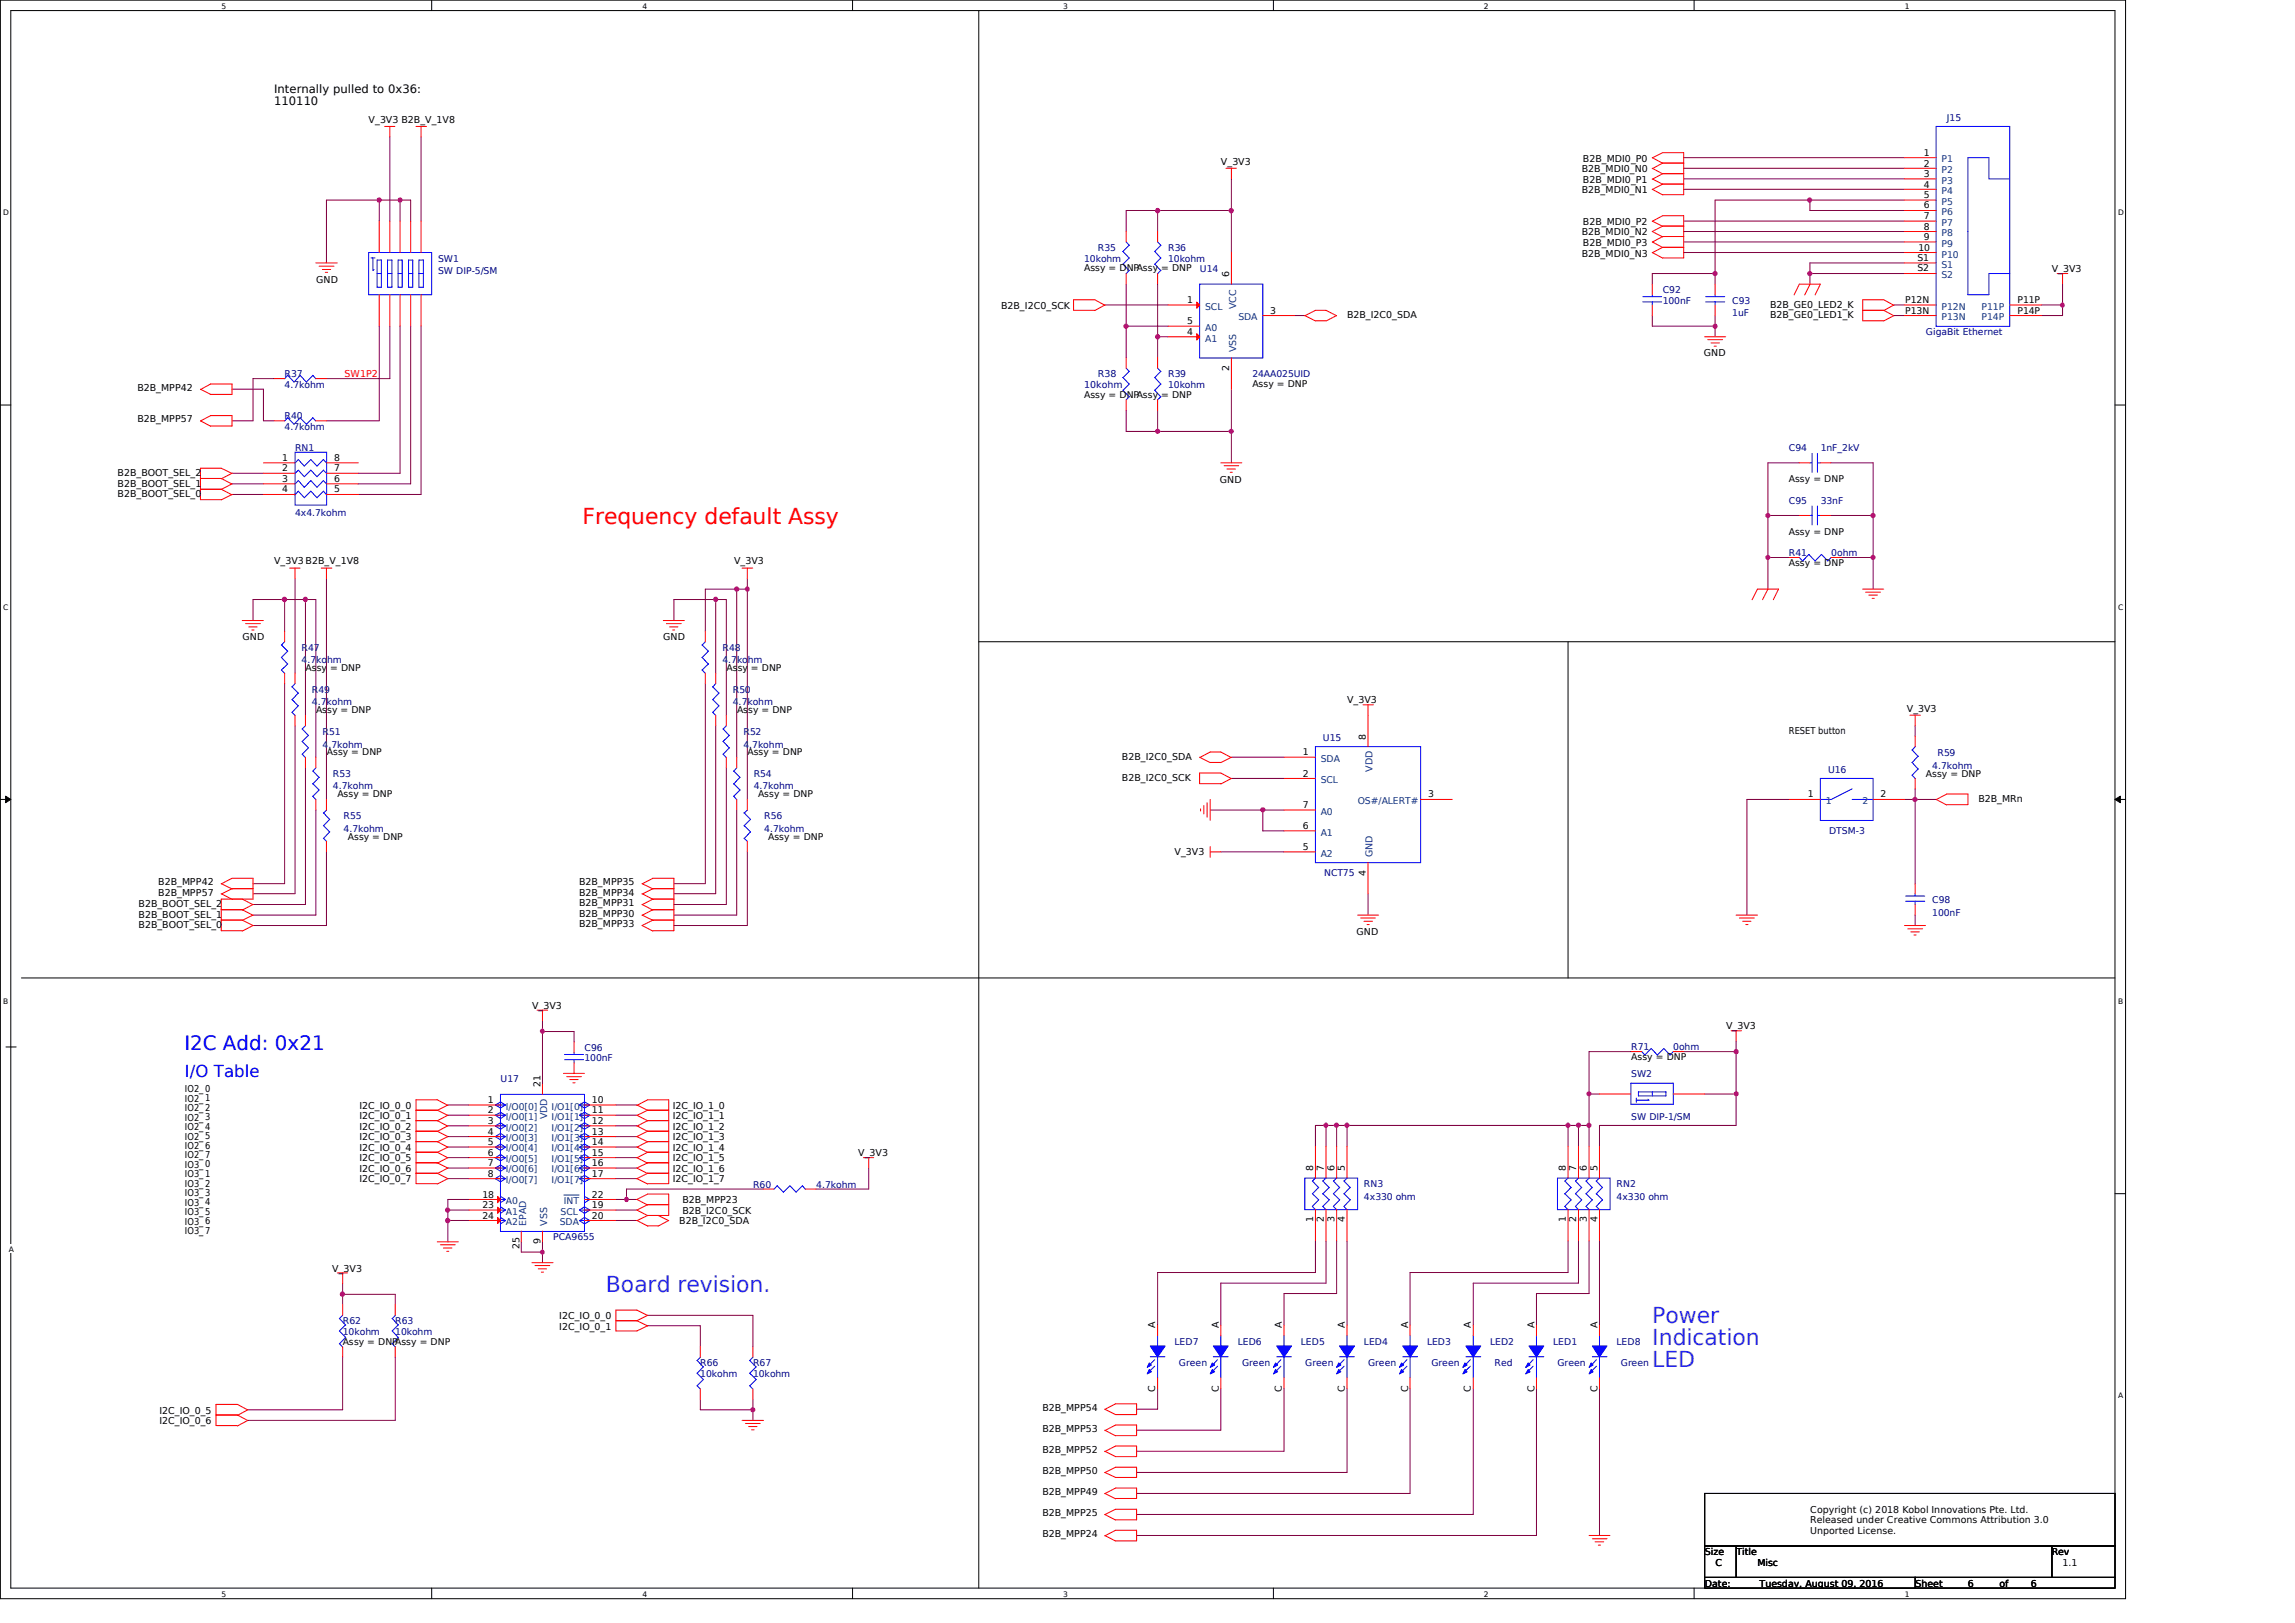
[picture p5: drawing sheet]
<svg xmlns="http://www.w3.org/2000/svg" width="420mm" height="297mm" viewBox="0 0 420 297" stroke-linecap="round" stroke-linejoin="round" font-family="sans-serif">
<defs><g id="words">
<text font-size="4" fill="#f00" x="106.6" y="95.8">Frequency default Assy</text>
<g font-size="4" fill="#8000ff">
<text x="110.9" y="236.4">Board revision.</text>
<text x="302.5" y="242.1">Power</text>
<text x="302.5" y="246.1">Indication</text>
<text x="302.5" y="250.1">LED</text>
</g>
<text font-size="3.6" fill="#00f" x="33.8" y="192.1">I2C Add: 0x21</text>
<text font-size="3" fill="#00f" x="33.9" y="197.2">I/O Table</text>
<g font-size="2.1">
<text x="50.2" y="17">Internally pulled to 0x36:</text>
<text x="50.2" y="19.2">110110</text>
</g>
<g font-size="1.7">
<text x="67.5" y="22.5">V_3V3 B2B_V_1V8</text>
<text x="289.8" y="29.6">B2B_MDI0_P0</text>
<text x="352.2" y="28.5">1</text>
<text x="223.5" y="30.2">V_3V3</text>
<text x="289.6" y="35.4">B2B_MDI0_N1</text>
<text x="289.6" y="31.5">B2B_MDI0_N0</text>
<text x="289.8" y="33.5">B2B_MDI0_P1</text>
<text x="352.2" y="32.4">3</text>
<text x="352.2" y="30.5">2</text>
<text x="352.2" y="34.3">4</text>
<text x="289.8" y="41.1">B2B_MDI0_P2</text>
<text x="352.2" y="36.2">5</text>
<text x="352.2" y="38.1">6</text>
<text x="352.2" y="40.1">7</text>
<text x="289.6" y="47">B2B_MDI0_N3</text>
<text x="289.6" y="43.1">B2B_MDI0_N2</text>
<text x="289.8" y="45">B2B_MDI0_P3</text>
<text x="351" y="47.8">S1</text>
<text x="351.2" y="45.9">10</text>
<text x="352.2" y="42">8</text>
<text x="352.2" y="43.9">9</text>
<text x="57.9" y="51.7">GND</text>
<text x="198.5" y="49.7">Assy = DNPAssy = DNP</text>
<text x="225" y="50.7" transform="rotate(-90 225 50.7)">6</text>
<text x="351" y="49.7">S2</text>
<text x="375.6" y="49.8">V_3V3</text>
<text x="183.3" y="56.5">B2B_I2C0_SCK</text>
<text x="217.3" y="55.5">1</text>
<text x="217.3" y="59.4">5</text>
<text x="232.6" y="57.4">3</text>
<text x="246.6" y="58.3">B2B_I2C0_SDA</text>
<text x="324" y="58.3">B2B_GE0_LED1_K</text>
<text x="324" y="56.3">B2B_GE0_LED2_K</text>
<text x="348.8" y="55.5">P12N</text>
<text x="348.8" y="57.4">P13N</text>
<text x="369.3" y="55.5">P11P</text>
<text x="369.3" y="57.4">P14P</text>
<text x="217.3" y="61.3">4</text>
<text x="311.9" y="65.2">GND</text>
<text x="25.2" y="71.6">B2B_MPP42</text>
<text x="225" y="67.8" transform="rotate(-90 225 67.8)">2</text>
<text x="229.3" y="70.9">Assy = DNP</text>
<text x="25.2" y="77.3">B2B_MPP57</text>
<text x="198.5" y="72.8">Assy = DNPAssy = DNP</text>
<text x="21.5" y="87.1">B2B_BOOT_SEL_2</text>
<text x="21.5" y="89.1">B2B_BOOT_SEL_1</text>
<text x="51.7" y="84.3">1</text>
<text x="51.7" y="86.3">2</text>
<text x="51.7" y="88.2">3</text>
<text x="61.2" y="88.2">6</text>
<text x="61.2" y="86.3">7</text>
<text x="61.2" y="84.3">8</text>
<text x="223.3" y="88.3">GND</text>
<text x="327.5" y="88.2">Assy = DNP</text>
<text x="21.5" y="90.9">B2B_BOOT_SEL_0</text>
<text x="51.7" y="90.1">4</text>
<text x="61.2" y="90.1">5</text>
<text x="327.5" y="97.8">Assy = DNP</text>
<text x="50.2" y="103.3">V_3V3 B2B_V_1V8</text>
<text x="134.4" y="103.3">V_3V3</text>
<text x="327.5" y="103.6">Assy = DNP</text>
<text x="44.4" y="117.1">GND</text>
<text x="121.4" y="117.1">GND</text>
<text x="56" y="122.9">Assy = DNP</text>
<text x="133" y="122.9">Assy = DNP</text>
<text x="57.9" y="130.5">Assy = DNP</text>
<text x="134.9" y="130.5">Assy = DNP</text>
<text x="246.6" y="128.7">V_3V3</text>
<text x="349.1" y="130.2">V_3V3</text>
<text x="250" y="135.4" transform="rotate(-90 250 135.4)">8</text>
<text x="327.5" y="134.3">RESET button</text>
<text x="59.8" y="138.3">Assy = DNP</text>
<text x="136.8" y="138.3">Assy = DNP</text>
<text x="205.4" y="139.1">B2B_I2C0_SDA</text>
<text x="205.4" y="142.9">B2B_I2C0_SCK</text>
<text x="238.5" y="138.3">1</text>
<text x="238.5" y="142.1">2</text>
<text x="352.6" y="142.1">Assy = DNP</text>
<text x="61.8" y="145.9">Assy = DNP</text>
<text x="138.8" y="145.9">Assy = DNP</text>
<text x="238.5" y="147.8">7</text>
<text x="261.4" y="145.9">3</text>
<text x="331" y="145.9">1</text>
<text x="344.2" y="145.9">2</text>
<text x="362.2" y="146.8">B2B_MRn</text>
<text x="63.7" y="153.7">Assy = DNP</text>
<text x="140.7" y="153.7">Assy = DNP</text>
<text x="238.5" y="151.7">6</text>
<text x="238.5" y="155.5">5</text>
<text x="29" y="162">B2B_MPP42</text>
<text x="106" y="162">B2B_MPP35</text>
<text x="215" y="156.5">V_3V3</text>
<text x="250" y="160.2" transform="rotate(-90 250 160.2)">4</text>
<text x="25.4" y="168">B2B_BOOT_SEL_1</text>
<text x="25.4" y="166">B2B_BOOT_SEL_2</text>
<text x="29" y="163.9">B2B_MPP57</text>
<text x="106" y="163.9">B2B_MPP34</text>
<text x="106" y="165.8">B2B_MPP31</text>
<text x="106" y="167.8">B2B_MPP30</text>
<text x="25.4" y="169.9">B2B_BOOT_SEL_0</text>
<text x="106" y="169.7">B2B_MPP33</text>
<text x="248.3" y="171">GND</text>
<text x="97.4" y="184.6">V_3V3</text>
<text x="316" y="188.4">V_3V3</text>
<text x="298.6" y="194">Assy = DNP</text>
<text x="33.9" y="199.8">IO2_0</text>
<text x="33.9" y="201.6">IO2_1</text>
<text x="33.9" y="203.3">IO2_2</text>
<text x="65.8" y="202.9">I2C_IO_0_0</text>
<text x="89.3" y="201.8">1</text>
<text x="89.3" y="203.7">2</text>
<text x="98.9" y="198.9" transform="rotate(-90 98.9 198.9)">21</text>
<text x="108.4" y="201.8">10</text>
<text x="108.4" y="203.7">11</text>
<text x="123.2" y="202.9">I2C_IO_1_0</text>
<text x="33.9" y="205.1">IO2_3</text>
<text x="33.9" y="206.8">IO2_4</text>
<text x="33.9" y="208.5">IO2_5</text>
<text x="65.8" y="208.7">I2C_IO_0_3</text>
<text x="65.8" y="204.9">I2C_IO_0_1</text>
<text x="65.8" y="206.7">I2C_IO_0_2</text>
<text x="89.3" y="205.7">3</text>
<text x="89.3" y="207.6">4</text>
<text x="89.3" y="209.5">5</text>
<text x="108.4" y="205.7">12</text>
<text x="108.4" y="207.6">13</text>
<text x="108.4" y="209.5">14</text>
<text x="123.2" y="204.9">I2C_IO_1_1</text>
<text x="123.2" y="208.7">I2C_IO_1_3</text>
<text x="123.2" y="206.7">I2C_IO_1_2</text>
<text x="33.9" y="210.3">IO2_6</text>
<text x="33.9" y="211.9">IO2_7</text>
<text x="33.9" y="213.7">IO3_0</text>
<text x="33.9" y="215.4">IO3_1</text>
<text x="65.8" y="210.6">I2C_IO_0_4</text>
<text x="65.8" y="212.5">I2C_IO_0_5</text>
<text x="65.8" y="214.5">I2C_IO_0_6</text>
<text x="89.3" y="211.5">6</text>
<text x="89.3" y="213.4">7</text>
<text x="89.3" y="215.3">8</text>
<text x="108.4" y="211.5">15</text>
<text x="108.4" y="213.4">16</text>
<text x="108.4" y="215.3">17</text>
<text x="123.2" y="210.6">I2C_IO_1_4</text>
<text x="123.2" y="212.5">I2C_IO_1_5</text>
<text x="123.2" y="214.5">I2C_IO_1_6</text>
<text x="157.1" y="211.5">V_3V3</text>
<text x="240.4" y="214.2" transform="rotate(-90 240.4 214.2)">8</text>
<text x="242.4" y="214.2" transform="rotate(-90 242.4 214.2)">7</text>
<text x="244.3" y="214.2" transform="rotate(-90 244.3 214.2)">6</text>
<text x="246.2" y="214.2" transform="rotate(-90 246.2 214.2)">5</text>
<text x="286.6" y="214.2" transform="rotate(-90 286.6 214.2)">8</text>
<text x="288.5" y="214.2" transform="rotate(-90 288.5 214.2)">7</text>
<text x="290.5" y="214.2" transform="rotate(-90 290.5 214.2)">6</text>
<text x="292.5" y="214.2" transform="rotate(-90 292.5 214.2)">5</text>
<text x="33.9" y="217.2">IO3_2</text>
<text x="33.9" y="218.9">IO3_3</text>
<text x="33.9" y="220.6">IO3_4</text>
<text x="65.8" y="216.4">I2C_IO_0_7</text>
<text x="88.3" y="221.1">23</text>
<text x="88.3" y="219.2">18</text>
<text x="108.4" y="219.2">22</text>
<text x="108.4" y="221.1">19</text>
<text x="123.2" y="216.4">I2C_IO_1_7</text>
<text x="124.9" y="220.2">B2B_MPP23</text>
<text x="33.9" y="222.4">IO3_5</text>
<text x="33.9" y="224.1">IO3_6</text>
<text x="33.9" y="225.8">IO3_7</text>
<text x="88.3" y="223">24</text>
<text x="98.9" y="227.6" transform="rotate(-90 98.9 227.6)">9</text>
<text x="108.4" y="223">20</text>
<text x="124.4" y="223.9">B2B_I2C0_SDA</text>
<text x="124.9" y="222.1">B2B_I2C0_SCK</text>
<text x="240.4" y="223.7" transform="rotate(-90 240.4 223.7)">1</text>
<text x="242.4" y="223.7" transform="rotate(-90 242.4 223.7)">2</text>
<text x="244.3" y="223.7" transform="rotate(-90 244.3 223.7)">3</text>
<text x="246.2" y="223.7" transform="rotate(-90 246.2 223.7)">4</text>
<text x="286.6" y="223.7" transform="rotate(-90 286.6 223.7)">1</text>
<text x="288.5" y="223.7" transform="rotate(-90 288.5 223.7)">2</text>
<text x="290.5" y="223.7" transform="rotate(-90 290.5 223.7)">3</text>
<text x="292.5" y="223.7" transform="rotate(-90 292.5 223.7)">4</text>
<text x="60.8" y="232.8">V_3V3</text>
<text x="95.1" y="228.6" transform="rotate(-90 95.1 228.6)">25</text>
<text x="102.4" y="241.4">I2C_IO_0_0</text>
<text x="102.4" y="243.3">I2C_IO_0_1</text>
<text x="211.5" y="243.1" transform="rotate(-90 211.5 243.1)">A</text>
<text x="223.1" y="243.1" transform="rotate(-90 223.1 243.1)">A</text>
<text x="234.7" y="243.1" transform="rotate(-90 234.7 243.1)">A</text>
<text x="246.2" y="243.1" transform="rotate(-90 246.2 243.1)">A</text>
<text x="257.8" y="243.1" transform="rotate(-90 257.8 243.1)">A</text>
<text x="269.3" y="243.1" transform="rotate(-90 269.3 243.1)">A</text>
<text x="280.9" y="243.1" transform="rotate(-90 280.9 243.1)">A</text>
<text x="292.5" y="243.1" transform="rotate(-90 292.5 243.1)">A</text>
<text x="62.8" y="246.1">Assy = DNPAssy = DNP</text>
<text x="211.5" y="254.7" transform="rotate(-90 211.5 254.7)">C</text>
<text x="223.1" y="254.7" transform="rotate(-90 223.1 254.7)">C</text>
<text x="234.7" y="254.7" transform="rotate(-90 234.7 254.7)">C</text>
<text x="246.2" y="254.7" transform="rotate(-90 246.2 254.7)">C</text>
<text x="257.8" y="254.7" transform="rotate(-90 257.8 254.7)">C</text>
<text x="269.3" y="254.7" transform="rotate(-90 269.3 254.7)">C</text>
<text x="280.9" y="254.7" transform="rotate(-90 280.9 254.7)">C</text>
<text x="292.5" y="254.7" transform="rotate(-90 292.5 254.7)">C</text>
<text x="29.2" y="258.7">I2C_IO_0_5</text>
<text x="29.2" y="260.7">I2C_IO_0_6</text>
<text x="190.8" y="262.1">B2B_MPP53</text>
<text x="190.8" y="258.2">B2B_MPP54</text>
<text x="190.8" y="269.7">B2B_MPP50</text>
<text x="190.8" y="265.9">B2B_MPP52</text>
<text x="190.8" y="273.6">B2B_MPP49</text>
<text x="190.8" y="277.5">B2B_MPP25</text>
<text x="190.8" y="281.3">B2B_MPP24</text>
<text x="331.4" y="276.9">Copyright (c) 2018 Kobol Innovations Pte. Ltd.</text>
<text x="331.4" y="278.6">Released under Creative Commons Attribution 3.0</text>
<text x="331.4" y="280.7">Unported License.</text>
<text x="312.1" y="284.6">Size</text>
<text x="314" y="286.5">C</text>
<text x="317.9" y="284.6">Title</text>
<text x="321.7" y="286.5">Misc</text>
<text x="375.6" y="284.6">Rev</text>
<text x="377.6" y="286.5">1.1</text>
<text x="312.1" y="290.3">Date:</text>
<text x="322.1" y="290.3">Tuesday, August 09, 2016</text>
<text x="350.7" y="290.3">Sheet</text>
<text x="360.3" y="290.3">6</text>
<text x="366" y="290.3">of</text>
<text x="371.8" y="290.3">6</text>
</g>
<g font-size="1.7" fill="#000080">
<text x="356.4" y="22.1">J15</text>
<text x="80.2" y="47.9">SW1</text>
<text x="198.5" y="47.9">10kohm</text>
<text x="201" y="46">R35</text>
<text x="213.9" y="46">R36</text>
<text x="213.9" y="47.9">10kohm</text>
<text x="80.2" y="50.2">SW DIP-5/SM</text>
<text x="219.7" y="49.8">U14</text>
<text x="304.4" y="53.7">C92</text>
<text x="304.4" y="55.6">100nF</text>
<text x="317.1" y="55.6">C93</text>
<text x="317.1" y="57.9">1uF</text>
<text x="352.6" y="61.3">GigaBit Ethernet</text>
<text x="52.1" y="69">R37</text>
<text x="52.1" y="71">4.7kohm</text>
<text x="198.5" y="71">10kohm</text>
<text x="201" y="69">R38</text>
<text x="213.9" y="69">R39</text>
<text x="213.9" y="71">10kohm</text>
<text x="229.3" y="69">24AA025UID</text>
<text x="52.1" y="76.7">R40</text>
<text x="52.1" y="78.6">4.7kohm</text>
<text x="54" y="82.5">RN1</text>
<text x="327.5" y="82.5">C94</text>
<text x="333.3" y="82.5">1nF_2kV</text>
<text x="54" y="94.4">4x4.7kohm</text>
<text x="327.5" y="92.2">C95</text>
<text x="333.3" y="92.2">33nF</text>
<text x="327.5" y="101.8">R41</text>
<text x="335.2" y="101.8">0ohm</text>
<text x="55.2" y="119.1">R47</text>
<text x="132.3" y="119.1">R48</text>
<text x="55.2" y="121.4">4.7kohm</text>
<text x="132.3" y="121.4">4.7kohm</text>
<text x="57.1" y="126.8">R49</text>
<text x="57.1" y="129.1">4.7kohm</text>
<text x="134.2" y="126.8">R50</text>
<text x="134.2" y="129.1">4.7kohm</text>
<text x="59.1" y="134.5">R51</text>
<text x="59.1" y="136.8">4.7kohm</text>
<text x="136.1" y="134.5">R52</text>
<text x="136.1" y="136.8">4.7kohm</text>
<text x="242.2" y="135.6">U15</text>
<text x="61" y="142.2">R53</text>
<text x="138" y="142.2">R54</text>
<text x="334.6" y="141.4">U16</text>
<text x="353.7" y="140.6">4.7kohm</text>
<text x="354.7" y="138.3">R59</text>
<text x="61" y="144.5">4.7kohm</text>
<text x="62.9" y="149.9">R55</text>
<text x="138" y="144.5">4.7kohm</text>
<text x="139.9" y="149.9">R56</text>
<text x="62.9" y="152.2">4.7kohm</text>
<text x="139.9" y="152.2">4.7kohm</text>
<text x="334.9" y="152.5">DTSM-3</text>
<text x="242.4" y="160.3">NCT75</text>
<text x="353.7" y="165.2">C98</text>
<text x="353.7" y="167.6">100nF</text>
<text x="107" y="192.3">C96</text>
<text x="107" y="194.2">100nF</text>
<text x="298.6" y="192.2">R71</text>
<text x="298.6" y="197.1">SW2</text>
<text x="306.3" y="192.2">0ohm</text>
<text x="91.7" y="198">U17</text>
<text x="298.6" y="204.9">SW DIP-1/SM</text>
<text x="137.9" y="217.4">R60</text>
<text x="149.4" y="217.4">4.7kohm</text>
<text x="249.7" y="217.2">RN3</text>
<text x="249.7" y="219.5">4x330 ohm</text>
<text x="295.9" y="217.2">RN2</text>
<text x="295.9" y="219.5">4x330 ohm</text>
<text x="101.3" y="226.9">PCA9655</text>
<text x="62.8" y="242.4">R62</text>
<text x="62.8" y="244.3">10kohm</text>
<text x="72.4" y="242.4">R63</text>
<text x="72.4" y="244.3">10kohm</text>
<text x="128.2" y="250">R66</text>
<text x="128.2" y="252">10kohm</text>
<text x="137.9" y="250">R67</text>
<text x="137.9" y="252">10kohm</text>
<text x="215" y="246.1">LED7</text>
<text x="215.8" y="250">Green</text>
<text x="226.6" y="246.1">LED6</text>
<text x="227.4" y="250">Green</text>
<text x="238.2" y="246.1">LED5</text>
<text x="238.9" y="250">Green</text>
<text x="249.7" y="246.1">LED4</text>
<text x="250.4" y="250">Green</text>
<text x="261.3" y="246.1">LED3</text>
<text x="262" y="250">Green</text>
<text x="272.8" y="246.1">LED2</text>
<text x="273.6" y="250">Red</text>
<text x="284.3" y="246.1">LED1</text>
<text x="285.1" y="250">Green</text>
<text x="295.9" y="246.1">LED8</text>
<text x="296.7" y="250">Green</text>
</g>
<g font-size="1.7" fill="#004080">
<text x="355.4" y="29.7">P1</text>
<text x="355.4" y="33.6">P3</text>
<text x="355.4" y="31.7">P2</text>
<text x="355.4" y="35.6">P4</text>
<text x="355.4" y="37.4">P5</text>
<text x="355.4" y="39.4">P6</text>
<text x="355.4" y="41.3">P7</text>
<text x="355.4" y="43.2">P8</text>
<text x="355.4" y="45.2">P9</text>
<text x="355.4" y="47.1">P10</text>
<text x="355.4" y="49">S1</text>
<text x="355.4" y="50.9">S2</text>
<text x="220.6" y="56.7">SCL</text>
<text x="226.3" y="56.6" transform="rotate(-90 226.3 56.6)">VCC</text>
<text x="226.7" y="58.6">SDA</text>
<text x="355.4" y="56.7">P12N</text>
<text x="355.4" y="58.6">P13N</text>
<text x="362.8" y="56.7">P11P</text>
<text x="362.8" y="58.6">P14P</text>
<text x="220.6" y="62.5">A1</text>
<text x="220.6" y="60.6">A0</text>
<text x="226.3" y="64.5" transform="rotate(-90 226.3 64.5)">VSS</text>
<text x="241.8" y="139.5">SDA</text>
<text x="241.8" y="143.3">SCL</text>
<text x="251.2" y="141.2" transform="rotate(-90 251.2 141.2)">VDD</text>
<text x="241.8" y="149.1">A0</text>
<text x="248.6" y="147.1">OS#/ALERT#</text>
<text x="334.3" y="147.1">1</text>
<text x="341" y="147.1">2</text>
<text x="241.8" y="152.9">A1</text>
<text x="241.8" y="156.8">A2</text>
<text x="251.2" y="156.9" transform="rotate(-90 251.2 156.9)">GND</text>
<text x="92.6" y="203.1">I/O0[0]</text>
<text x="101" y="203.1">I/O1[0]</text>
<text x="92.6" y="205">I/O0[1]</text>
<text x="92.6" y="206.9">I/O0[2]</text>
<text x="92.6" y="208.9">I/O0[3]</text>
<text x="100.2" y="204.9" transform="rotate(-90 100.2 204.9)">VDD</text>
<text x="101" y="205">I/O1[1]</text>
<text x="101" y="206.9">I/O1[2]</text>
<text x="101" y="208.9">I/O1[3]</text>
<text x="92.6" y="210.7">I/O0[4]</text>
<text x="92.6" y="212.7">I/O0[5]</text>
<text x="92.6" y="214.6">I/O0[6]</text>
<text x="101" y="210.7">I/O1[4]</text>
<text x="101" y="212.7">I/O1[5]</text>
<text x="101" y="214.6">I/O1[6]</text>
<text x="92.6" y="216.5">I/O0[7]</text>
<text x="92.6" y="220.4">A0</text>
<text x="101" y="216.5">I/O1[7]</text>
<text x="103.2" y="220.4">INT</text>
<text x="92.6" y="222.3">A1</text>
<text x="92.6" y="224.2">A2</text>
<text x="96.3" y="224.3" transform="rotate(-90 96.3 224.3)">EPAD</text>
<text x="100.2" y="224.3" transform="rotate(-90 100.2 224.3)">VSS</text>
<text x="102.5" y="224.2">SDA</text>
<text x="102.6" y="222.3">SCL</text>
</g>
<text font-size="1.7" fill="#f00" x="63.1" y="69">SW1P2</text>
<g font-size="1.4">
<text x="40.6" y="1.6">5</text>
<text x="117.6" y="1.6">4</text>
<text x="194.6" y="1.6">3</text>
<text x="271.6" y="1.6">2</text>
<text x="348.7" y="1.6">1</text>
<text x=".6" y="39.4">D</text>
<text x="387.7" y="39.4">D</text>
<text x=".6" y="111.6">C</text>
<text x="387.7" y="111.6">C</text>
<text x=".6" y="183.8">B</text>
<text x="387.7" y="183.8">B</text>
<text x="1.6" y="229.1">A</text>
<text x="387.7" y="255.9">A</text>
<text x="40.6" y="292.2">5</text>
<text x="117.6" y="292.2">4</text>
<text x="194.6" y="292.2">3</text>
<text x="271.6" y="292.2">2</text>
<text x="348.7" y="292.2">1</text>
</g>
</g></defs>
<path d="M.1 0h389v292.6h-389zM2 1.9h385.2v288.7h-385.2z" fill="none" stroke="#000" stroke-width=".18"/>
<g fill="#fff">
<path d="M40.5 .2h.8v1.6h-.8z" fill-rule="evenodd"/>
<path d="M40.5 290.8h.8v1.6h-.8z" fill-rule="evenodd"/>
</g>
<path d="M79 0v1.9M79 290.6v2" fill="none" stroke="#000" stroke-width=".18"/>
<g fill="#fff">
<path d="M117.6 .2h.8v1.6h-.8z" fill-rule="evenodd"/>
<path d="M117.6 290.8h.8v1.6h-.8z" fill-rule="evenodd"/>
</g>
<path d="M156.1 0v1.9M156.1 290.6v2" fill="none" stroke="#000" stroke-width=".18"/>
<g fill="#fff">
<path d="M194.6 .2h.8v1.6h-.8z" fill-rule="evenodd"/>
<path d="M194.6 290.8h.8v1.6h-.8z" fill-rule="evenodd"/>
</g>
<path d="M233.1 0v1.9M233.1 290.6v2" fill="none" stroke="#000" stroke-width=".18"/>
<g fill="#fff">
<path d="M271.6 .2h.8v1.6h-.8z" fill-rule="evenodd"/>
<path d="M271.6 290.8h.8v1.6h-.8z" fill-rule="evenodd"/>
</g>
<path d="M310.1 0v1.9M310.1 290.6v2" fill="none" stroke="#000" stroke-width=".18"/>
<g fill="#fff">
<path d="M348.7 .2h.8v1.6h-.8z" fill-rule="evenodd"/>
<path d="M348.7 290.8h.8v1.6h-.8z" fill-rule="evenodd"/>
<path d="M.6 38h1v1.6h-1z" fill-rule="evenodd"/>
<path d="M387.7 38h1v1.6h-1z" fill-rule="evenodd"/>
<path d="M.6 110.2h1v1.6h-1z" fill-rule="evenodd"/>
<path d="M387.7 110.2h1v1.6h-1z" fill-rule="evenodd"/>
</g>
<path d="M.1 74.1h1.9M387.2 74.1h1.9" fill="none" stroke="#000" stroke-width=".18"/>
<g fill="#fff">
<path d="M.6 182.3h.9v1.6h-.9z" fill-rule="evenodd"/>
<path d="M387.7 182.3h.9v1.6h-.9z" fill-rule="evenodd"/>
</g>
<path d="M.1 146.3h1.9M1 145.7l1 .6-1 .6zM387.2 146.3l1-.6v1.2zM387.2 146.3h1.9" fill="none" stroke="#000" stroke-width=".18"/>
<path d="M1 145.7l1 .6-1 .6zM387.2 146.3l1-.6v1.2z" fill="#000"/>
<g fill="#fff">
<path d="M1.6 227.7h.9v1.6h-.9z" fill-rule="evenodd"/>
<path d="M387.7 254.5h.9v1.6h-.9z" fill-rule="evenodd"/>
</g>
<path d="M179.2 1.9v288.7M179.2 117.4h208M287.1 117.4v61.6M3.9 179h383.3M1.1 191.6h1.9M387.2 218.4h1.9" fill="none" stroke="#000" stroke-width=".18"/>
<path d="M225.4 32.7v5.8M327.5 146.3h-7.7v21.2" fill="none" stroke="#800040" stroke-width=".18"/>
<circle cx="225.4" cy="38.5" r=".4" fill="#f0f"/>
<circle cx="225.4" cy="38.5" r=".4" fill="none" stroke="#f0f" stroke-width=".18"/>
<path d="M225.4 71.2v7.7" fill="none" stroke="#800040" stroke-width=".18"/>
<circle cx="225.4" cy="78.9" r=".38" fill="#f0f"/>
<circle cx="225.4" cy="78.9" r=".38" fill="none" stroke="#f0f" stroke-width=".18"/>
<path d="M211.9 52v9.6h2" fill="none" stroke="#800040" stroke-width=".18"/>
<circle cx="211.9" cy="61.6" r=".4" fill="#f0f"/>
<circle cx="211.9" cy="61.6" r=".4" fill="none" stroke="#f0f" stroke-width=".18"/>
<path d="M211.9 38.5h13.5" fill="none" stroke="#800040" stroke-width=".18"/>
<circle cx="211.9" cy="38.5" r=".4" fill="#f0f"/>
<circle cx="211.9" cy="38.5" r=".4" fill="none" stroke="#f0f" stroke-width=".18"/>
<path d="M225.4 38.5v7.7M211.9 61.6v3.9M211.9 75.1v3.8h13.5" fill="none" stroke="#800040" stroke-width=".18"/>
<circle cx="211.9" cy="78.9" r=".38" fill="#f0f"/>
<circle cx="211.9" cy="78.9" r=".38" fill="none" stroke="#f0f" stroke-width=".18"/>
<path d="M206.2 52v7.7M206.2 75.1v3.8h5.7M225.4 78.9v5.8" fill="none" stroke="#800040" stroke-width=".18"/>
<circle cx="206.1" cy="59.7" r=".39" fill="#f0f"/>
<circle cx="206.1" cy="59.7" r=".39" fill="none" stroke="#f0f" stroke-width=".18"/>
<path d="M202.2 55.8h11.7M206.2 42.4v-3.9h5.7v3.9M213.9 59.7h-7.7v5.8M237 57.7h1.9M99.3 186.8v2h5.8M112.7 219.5h2M112.7 221.4h3.9M112.7 223.3h3.9" fill="none" stroke="#800040" stroke-width=".18"/>
<circle cx="99.3" cy="188.7" r=".36" fill="#f0f"/>
<circle cx="99.3" cy="188.7" r=".36" fill="none" stroke="#f0f" stroke-width=".18"/>
<path d="M82 219.5h3.8M85.8 223.3h-3.8v4M99.3 227.3v1.8" fill="none" stroke="#800040" stroke-width=".18"/>
<circle cx="81.9" cy="223.4" r=".4" fill="#f0f"/>
<circle cx="81.9" cy="223.4" r=".4" fill="none" stroke="#f0f" stroke-width=".18"/>
<path d="M82 219.5v1.9h3.8M112.7 211.8h3.9M112.7 213.7h3.9" fill="none" stroke="#800040" stroke-width=".18"/>
<circle cx="81.9" cy="221.4" r=".39" fill="#f0f"/>
<circle cx="81.9" cy="221.4" r=".39" fill="none" stroke="#f0f" stroke-width=".18"/>
<path d="M59.8 36.6h9.6v3.9M82 221.4v1.9" fill="none" stroke="#800040" stroke-width=".18"/>
<circle cx="69.4" cy="36.6" r=".39" fill="#f0f"/>
<circle cx="69.4" cy="36.6" r=".39" fill="none" stroke="#f0f" stroke-width=".18"/>
<path d="M73.2 36.6v3.9" fill="none" stroke="#800040" stroke-width=".18"/>
<circle cx="73.2" cy="36.6" r=".37" fill="#f0f"/>
<circle cx="73.2" cy="36.6" r=".37" fill="none" stroke="#f0f" stroke-width=".18"/>
<g fill="none" stroke="#800040" stroke-width=".18">
<path d="M73.2 36.6h2v3.9M77.1 25v15.5M69.4 59.7v17.3M71.4 59.7v9.6M73.2 59.7v26.9h-7.6M75.2 59.7v28.8h-9.6M77.1 59.7v30.8h-11.5M42.5 86.6h5.7M42.5 90.5h5.7M42.5 88.5h5.7M82 211.8h3.8M82 213.7h3.8"/>
<path d="M114.7 217.6v1.9"/>
</g>
<circle cx="114.7" cy="219.5" r=".37" fill="#f0f"/>
<circle cx="114.7" cy="219.5" r=".37" fill="none" stroke="#f0f" stroke-width=".18"/>
<path d="M59.8 36.6v11.5M69.4 36.6h3.8M71.4 25v15.5M350.6 132.8v1.9M348.7 146.3h5.7M350.6 144.4v17.3M99.3 188.8v9.6M105.1 188.8v1.8M114.7 217.6h25.1M114.7 219.5h1.9M159 213.7v3.9h-9.6" fill="none" stroke="#800040" stroke-width=".18"/>
<circle cx="350.6" cy="146.3" r=".39" fill="#f0f"/>
<circle cx="350.6" cy="146.3" r=".39" fill="none" stroke="#f0f" stroke-width=".18"/>
<path d="M136.8 107.8v38.5M136.8 155.9v13.5M350.6 167.5v1.9" fill="none" stroke="#800040" stroke-width=".18"/>
<circle cx="136.8" cy="107.8" r=".38" fill="#f0f"/>
<circle cx="136.8" cy="107.8" r=".38" fill="none" stroke="#f0f" stroke-width=".18"/>
<path d="M131 109.7v13.5M133 109.7v21.2M136.8 107.8h-7.7v7.7M129.1 125.1v36.6M131 132.8v30.7M133 140.5v25M134.9 148.2v19.3" fill="none" stroke="#800040" stroke-width=".18"/>
<circle cx="131" cy="109.7" r=".39" fill="#f0f"/>
<circle cx="131" cy="109.7" r=".39" fill="none" stroke="#f0f" stroke-width=".18"/>
<path d="M133 109.7h-9.6v3.9M134.9 107.8v30.8M123.4 161.7h5.7M123.4 163.5h7.6M123.4 165.5h9.6M123.4 167.5h11.5M123.4 169.4h13.4" fill="none" stroke="#800040" stroke-width=".18"/>
<circle cx="134.9" cy="107.8" r=".39" fill="#f0f"/>
<circle cx="134.9" cy="107.8" r=".39" fill="none" stroke="#f0f" stroke-width=".18"/>
<path d="M55.9 109.7v21.2M59.8 105.9v40.4M136.8 105.9v1.9M52.1 125.1v36.6h-5.8M54 132.8v30.7h-7.7M55.9 140.5v25h-9.6M57.8 148.2v19.3h-11.5M59.8 155.9v13.5h-13.5" fill="none" stroke="#800040" stroke-width=".18"/>
<circle cx="55.9" cy="109.7" r=".39" fill="#f0f"/>
<circle cx="55.9" cy="109.7" r=".39" fill="none" stroke="#f0f" stroke-width=".18"/>
<path d="M46.3 113.6v-3.9h5.8v5.8M54 105.9v17.3" fill="none" stroke="#800040" stroke-width=".18"/>
<circle cx="52.1" cy="109.7" r=".4" fill="#f0f"/>
<circle cx="52.1" cy="109.7" r=".4" fill="none" stroke="#f0f" stroke-width=".18"/>
<path d="M52.1 109.7h5.7v28.9M95.4 227.3v1.8h3.9v2" fill="none" stroke="#800040" stroke-width=".18"/>
<circle cx="99.3" cy="229.1" r=".35" fill="#f0f"/>
<circle cx="99.3" cy="229.1" r=".35" fill="none" stroke="#f0f" stroke-width=".18"/>
<path d="M42.5 71.2h5.7v5.8h2M50.2 69.3h-3.9v7.7h-3.8M59.8 69.3h11.6M59.8 77h9.6M329.4 94.3h-5.8v13.5" fill="none" stroke="#800040" stroke-width=".18"/>
<circle cx="323.6" cy="102" r=".37" fill="#f0f"/>
<circle cx="323.6" cy="102" r=".37" fill="none" stroke="#f0f" stroke-width=".18"/>
<path d="M335.2 94.3h7.7M323.6 102h3.9" fill="none" stroke="#800040" stroke-width=".18"/>
<circle cx="342.9" cy="94.3" r=".38" fill="#f0f"/>
<circle cx="342.9" cy="94.3" r=".38" fill="none" stroke="#f0f" stroke-width=".18"/>
<path d="M337.1 102h5.8" fill="none" stroke="#800040" stroke-width=".18"/>
<circle cx="342.9" cy="102" r=".38" fill="#f0f"/>
<circle cx="342.9" cy="102" r=".38" fill="none" stroke="#f0f" stroke-width=".18"/>
<path d="M329.4 84.7h-5.8v9.6M342.9 94.3v13.5" fill="none" stroke="#800040" stroke-width=".18"/>
<circle cx="323.6" cy="94.3" r=".37" fill="#f0f"/>
<circle cx="323.6" cy="94.3" r=".37" fill="none" stroke="#f0f" stroke-width=".18"/>
<path d="M308.2 32.7h40.5M308.2 34.6h40.5M348.7 36.6h-17.4v1.9h17.4M308.2 46.2h40.5M335.2 84.7h7.7v9.6" fill="none" stroke="#800040" stroke-width=".18"/>
<circle cx="331.3" cy="36.6" r=".39" fill="#f0f"/>
<circle cx="331.3" cy="36.6" r=".39" fill="none" stroke="#f0f" stroke-width=".18"/>
<path d="M308.2 40.5h40.5M308.2 42.4h40.5M331.3 48.1h17.4M331.3 50.1h17.4" fill="none" stroke="#800040" stroke-width=".18"/>
<circle cx="331.3" cy="50.1" r=".39" fill="#f0f"/>
<circle cx="331.3" cy="50.1" r=".39" fill="none" stroke="#f0f" stroke-width=".18"/>
<path d="M308.2 28.9h40.5M308.2 30.8h40.5M331.3 36.6h-17.3v13.5M308.2 44.3h40.5M331.3 48.1v2" fill="none" stroke="#800040" stroke-width=".18"/>
<circle cx="313.9" cy="50.1" r=".38" fill="#f0f"/>
<circle cx="313.9" cy="50.1" r=".38" fill="none" stroke="#f0f" stroke-width=".18"/>
<path d="M302.5 52v-1.9h11.5v1.9M302.5 57.7v2h11.5v-2M331.3 50.1v1.9" fill="none" stroke="#800040" stroke-width=".18"/>
<circle cx="314" cy="59.7" r=".38" fill="#f0f"/>
<circle cx="314" cy="59.7" r=".38" fill="none" stroke="#f0f" stroke-width=".18"/>
<path d="M314 59.7v1.9M373.7 55.8h3.9M377.6 52v5.7h-3.9" fill="none" stroke="#800040" stroke-width=".18"/>
<circle cx="377.5" cy="55.8" r=".37" fill="#f0f"/>
<circle cx="377.5" cy="55.8" r=".37" fill="none" stroke="#f0f" stroke-width=".18"/>
<path d="M346.7 55.8h2M346.7 57.7h2M221.5 148.2h9.7v3.8h3.9M223.5 155.9h11.6" fill="none" stroke="#800040" stroke-width=".18"/>
<circle cx="231.2" cy="148.2" r=".39" fill="#f0f"/>
<circle cx="231.2" cy="148.2" r=".39" fill="none" stroke="#f0f" stroke-width=".18"/>
<g fill="none" stroke="#800040" stroke-width=".18">
<path d="M225.4 138.6h9.7M225.4 142.4h9.7M231.2 148.2h3.9M250.4 163.5v4M112.7 215.7h3.9M112.7 209.9h3.9M112.7 208h3.9M112.7 206h3.9M112.7 204.1h3.9M112.7 202.2h3.9M62.7 234.9v3.9M62.7 236.9h9.7v1.9"/>
<path d="M62.7 248.4v9.6M72.4 248.4v11.5"/>
</g>
<circle cx="62.7" cy="236.8" r=".39" fill="#f0f"/>
<circle cx="62.7" cy="236.8" r=".39" fill="none" stroke="#f0f" stroke-width=".18"/>
<path d="M82 202.2h3.8M82 204.1h3.8M45.4 258h17.3M45.4 259.9h27M118.5 242.6h9.7v3.8M118.5 240.7h19.3v5.7M128.2 256.1v1.9h9.6M137.8 256.1v3.8" fill="none" stroke="#800040" stroke-width=".18"/>
<circle cx="137.8" cy="258" r=".38" fill="#f0f"/>
<circle cx="137.8" cy="258" r=".38" fill="none" stroke="#f0f" stroke-width=".18"/>
<g fill="none" stroke="#800040" stroke-width=".18">
<path d="M317.8 190.5v1.9M82 206h3.8M82 208h3.8M82 209.9h3.8M290.9 200.2v5.7M312.1 200.2h5.7M240.8 227.1v5.8h-28.9v9.6M242.7 227.1v7.7h-19.2v7.7M244.7 227.1v9.6h-9.6v5.8M246.6 227.1v15.4M287.1 227.1v5.8h-29v9.6M289 227.1v7.7h-19.3v7.7"/>
<path d="M290.9 227.1v9.6h-9.6v5.8M292.8 227.1v15.4M211.9 254.1v3.8h-3.8M223.5 254.1v7.6h-15.4M235.1 254.1v11.5h-27M246.6 254.1v15.3h-38.5M258.1 254.1v19.2h-50M269.7 254.1v23h-61.6M281.3 254.1v26.9h-73.2M292.8 254.1v26.9"/>
</g>
<circle cx="290.9" cy="205.9" r=".38" fill="#f0f"/>
<circle cx="290.9" cy="205.9" r=".38" fill="none" stroke="#f0f" stroke-width=".18"/>
<circle cx="290.9" cy="200.2" r=".37" fill="#f0f"/>
<circle cx="290.9" cy="200.2" r=".37" fill="none" stroke="#f0f" stroke-width=".18"/>
<path d="M242.7 205.9h-1.9v3.9M287.1 209.8v-3.9h3.8v3.9M289 205.9v3.9" fill="none" stroke="#800040" stroke-width=".18"/>
<circle cx="289" cy="205.9" r=".39" fill="#f0f"/>
<circle cx="289" cy="205.9" r=".39" fill="none" stroke="#f0f" stroke-width=".18"/>
<path d="M287.1 205.9h-40.5v3.9" fill="none" stroke="#800040" stroke-width=".18"/>
<circle cx="287" cy="205.9" r=".38" fill="#f0f"/>
<circle cx="287" cy="205.9" r=".38" fill="none" stroke="#f0f" stroke-width=".18"/>
<path d="M246.6 205.9h-1.9v3.9" fill="none" stroke="#800040" stroke-width=".18"/>
<circle cx="246.6" cy="205.9" r=".38" fill="#f0f"/>
<circle cx="246.6" cy="205.9" r=".38" fill="none" stroke="#f0f" stroke-width=".18"/>
<circle cx="244.7" cy="205.9" r=".39" fill="#f0f"/>
<circle cx="244.7" cy="205.9" r=".39" fill="none" stroke="#f0f" stroke-width=".18"/>
<path d="M242.7 205.9v3.9" fill="none" stroke="#800040" stroke-width=".18"/>
<circle cx="242.7" cy="205.9" r=".37" fill="#f0f"/>
<circle cx="242.7" cy="205.9" r=".37" fill="none" stroke="#f0f" stroke-width=".18"/>
<path d="M242.7 205.9h2M290.9 200.2h1.9M317.8 200.2v5.7h-25v3.9" fill="none" stroke="#800040" stroke-width=".18"/>
<circle cx="317.8" cy="200.2" r=".37" fill="#f0f"/>
<circle cx="317.8" cy="200.2" r=".37" fill="none" stroke="#f0f" stroke-width=".18"/>
<path d="M298.6 192.4h-7.7v7.8M308.2 192.4h9.6v7.8" fill="none" stroke="#800040" stroke-width=".18"/>
<circle cx="317.8" cy="192.4" r=".39" fill="#f0f"/>
<circle cx="317.8" cy="192.4" r=".39" fill="none" stroke="#f0f" stroke-width=".18"/>
<path d="M82 215.7h3.8" fill="none" stroke="#800040" stroke-width=".18"/>
<g fill="none" stroke="#f00" stroke-width=".18">
<path d="M70.4 23.1h1.9M71.4 23.1v1.9M76.2 23.1h1.9M77.1 23.1v1.9M224.4 30.8h1.9M225.4 30.8v1.9M302.5 28.9l1.9-1h3.8v7.7h-3.8M302.5 32.7l1.9 1M302.5 34.6l1.9 1.1M302.5 28.9l1.9 1M302.5 30.8l1.9 1M308.2 31.8h-3.8l-1.9 1"/>
<path d="M308.2 33.7h-3.8l-1.9 1M308.2 29.8h-3.8l-1.9 1.1M348.7 30.8h5.7M348.7 28.9h5.7M348.7 32.7h5.7M348.7 36.6h5.7M348.7 38.5h5.7M348.7 34.6h5.7M57.8 48.1h3.9M58.4 48.7h2.7M59 49.3h1.5M59.5 49.8h.5"/>
<path d="M202.3 55.9l-1.9-1h-3.9v1.9h3.9M202.3 55.8l-1.9 1M238.9 57.7l1.9 1h1.9l2-1M238.9 57.8l1.9-1h1.9l2 1M302.5 40.5l1.9-1h3.8v7.7h-3.8M302.5 44.3l1.9 1M302.5 40.5l1.9 .9M308.2 43.3h-3.8l-1.9 1M308.2 45.3h-3.8l-1.9 .9 1.9 1M308.2 41.4h-3.8l-1.9 1 1.9 1M328.4 54l1-2h3.8l-.9 2M331.4 52l-1 2"/>
<path d="M341 56.8h3.8l1.9 1M346.7 55.9l-1.9-1h-3.8v3.8h3.8l1.9-1M346.7 55.8l-1.9 1M348.7 48.1h5.7M348.7 50.1h5.7M348.7 40.5h5.7M348.7 42.4h5.7M348.7 44.3h5.7M348.7 46.2h5.7M348.7 55.8h5.7M348.7 57.7h5.7M367.9 55.8h5.8"/>
<path d="M367.9 57.7h5.8M376.6 50.1h1.9M377.6 50.1v1.9M36.7 71.2l1.9 1h3.9v-1.9h-3.9l-1.9 1M38.6 78h3.9v-1.9h-3.9l-1.9 .9 1.9 1M50.2 77h1.9M57.8 77h2M206.2 65.5v1.9M206.2 73.1v2M312.1 61.6h3.8M312.6 62.2h2.7M313.2 62.8h1.5"/>
<path d="M313.8 63.4h.4M36.7 89.5h3.8l2 1.1M36.7 87.6h3.8l2 1-2 1M42.5 90.5l-2 1M42.5 86.6l-2-.9h-3.8v5.7h3.8M42.5 86.6l-2 1M223.5 84.7h3.8M224.1 85.2h2.7M224.6 85.8h1.6M225.2 86.4h.4M44.3 113.6h3.9M44.9 114.1h2.8"/>
<path d="M45.5 114.7h1.6M46.1 115.3h.4M53 104h1.9M54 104v1.9M58.8 104h1.9M59.8 104v1.9M121.4 113.6h3.9M122 114.1h2.7M122.6 114.7h1.5M123.2 115.3h.3M129.1 115.5v1.9M135.9 104h1.9"/>
<path d="M136.8 104v1.9M320.7 109.7l1-1.9h3.9l-1 1.9M323.6 107.8l-.9 1.9M341 107.8h3.8M341.5 108.4h2.7M342.1 108.9h1.6M342.7 109.5h.4M129.1 123.2v1.9M219.6 138.6l1.9-1h2l1.9 1M219.6 138.6l1.9 .9 2 .1 1.9-1M249.5 129h1.9M250.4 129v1.9"/>
<path d="M349.6 130.9h1.9M350.6 130.9v1.9M219.8 148v.4M220.4 147.4v1.5M221 146.9v2.6M221.5 146.3v3.8M221.5 154.9v2M221.5 155.9h2M223.5 143.4h-3.9v-1.9h3.9l1.9 1-1.9 1M356.4 147.2h3.9v-1.9h-3.9l-2 1 2 1M40.5 161.7l2-1h3.8v3.8h-5.8v5.8h3.8M40.5 166.5h3.8l2 1"/>
<path d="M40.5 168.4h3.8l2 1-2 1M40.5 161.7l2 1M40.5 163.5l2 1.1M44.3 164.5l2 1-2 1M46.3 162.6h-3.8l-2 1M46.3 167.5l-2 .9M117.5 163.5l2 1.1M117.5 167.5l2 .9M117.5 161.7l2 1M119.5 162.6h3.9M119.5 164.5h3.9M119.5 160.7h3.9v9.6h-3.9"/>
<path d="M119.5 166.5h3.9M119.5 168.4h3.9M119.5 162.6l-2 1M119.5 164.5l-2 1.1 2 .9M119.5 166.5l-2 1M119.5 168.4l-2 1 2 1M119.5 160.7l-2 1M248.5 167.5h3.9M249.1 168h2.7M249.7 168.6h1.5M250.3 169.2h.3M317.8 167.5h3.9"/>
<path d="M318.4 168h2.7M319 168.6h1.5M319.6 169.2h.4M348.7 169.4h3.8M349.2 170h2.8M349.8 170.5h1.6M350.4 171.1h.4M98.3 184.9h2M99.3 184.9v1.9M103.2 196.4h3.8M103.8 197h2.6M104.3 197.6h1.5"/>
<path d="M104.9 198.2h.4M316.9 188.6h1.9M317.8 188.6v1.9M76.2 207h3.8l2 1-2 .9M76.2 208.9h3.8l2 1M76.2 210.9h3.8l2 1M76.2 214.7h3.8l2 1-2 1M76.2 203.2h3.8l2 .9M76.2 212.8h3.8l2 .9-2 1.1M76.2 205.1h3.8l2 1M82 202.3l-2-1h-3.8v15.3h3.8M82 209.9l-2 1"/>
<path d="M82 204.1l-2 1M82 206l-2 1M82 211.8l-2 1.1M82 202.2l-2 1M116.6 202.2l2 1M116.6 209.9l2 1M116.6 211.8l2 1.1M116.6 204.1l2 1M116.6 206l2 1M118.5 218.5h3.9v3.9h-3.9M118.5 201.3h3.9v15.3h-3.9M118.5 207h3.9"/>
<path d="M118.5 208.9h3.9M118.5 210.9h3.9M118.5 214.7h3.9M118.5 203.2h3.9M118.5 212.8h3.9M118.5 205.1h3.9M118.6 218.5l-2 1 2 1M118.6 201.3l-2 1M118.6 208.9l-2 1M118.6 210.9l-2 1M118.6 212.8l-2 .9 2 1.1M118.6 214.7l-2 1 2 1"/>
<path d="M118.6 203.2l-2 .9M118.6 207l-2 1 2 .9M118.6 205.1l-2 1M158 211.8h1.9M159 211.8v1.9M287.1 209.8v5.8M289 209.8v5.8M290.9 209.8v5.8M292.8 209.8v5.8M61.7 232.9h1.9M62.7 232.9v2M80 227.3h3.9"/>
<path d="M80.6 227.8h2.7M81.2 228.4h1.5M81.8 229h.4M97.4 231.1h3.8M97.9 231.6h2.7M98.5 232.2h1.5M99.1 232.8h.4M116.6 223.3l2 1.1M118.5 220.4h3.9M118.6 222.4l-2 1M118.6 220.4l-2 1 2 1.1M120.5 222.4l1.9 1"/>
<path d="M122.4 223.3l-1.9 1.1-2-.1M287.1 221.3v5.8M289 221.3v5.8M290.9 221.3v5.8M292.8 221.3v5.8M39.5 258.9h4l1.9 1.1M45.4 258l-1.9-1h-4v3.9h4M45.4 258l-1.9 1M45.4 259.9l-1.9 1M112.7 241.7h3.9M116.6 241.7l2 .9M118.6 240.7l-2-1h-3.9v3.9h3.9l2-1"/>
<path d="M118.6 240.7l-2 1M135.9 259.9h3.9M202.2 257.9l2-1h3.9v2h-3.9zM136.5 260.5h2.7M137.1 261.1h1.5M137.6 261.7h.4M202.2 269.4l2-.9h3.9v1.9h-3.9zM202.2 261.8l2-1h3.9v1.9h-3.9M202.2 265.6l2 1h3.9v-2h-3.9l-2 1M202.2 261.7l2 1M204.2 274.2h3.9v-1.9h-3.9l-2 1 2 1M204.2 278.1h3.9v-1.9h-3.9l-2 1 2 1"/>
<path d="M202.2 281.1l2-1.1h3.9v2h-3.9M202.2 281l2 1M290.9 281h3.8M291.5 281.6h2.7M292 282.1h1.6M292.6 282.7h.4"/>
</g>
<path d="M312.1 273.3h75.1v9.6h-75.1zM312.1 282.9h5.8v5.8h-5.8zM312.1 288.6h38.5v2h-38.5zM317.8 282.9h57.8v5.8h-57.8zM350.6 288.6h36.6v2h-36.6zM375.6 282.9h11.6v5.8h-11.6z" fill="none" stroke="#000" stroke-width=".18"/>
<g fill="none" stroke="#00f" stroke-width=".18">
<path d="M354.4 23.1h13.5v36.6h-13.5zM367.9 32.7h-3.8v-3.8h-3.8v25h3.8v-3.8h3.8M54.9 76.4l1.2 1.2 1.2-1.2M55 76.4l-1.2 1.2-1.1-1.2-.6 .6M57.3 76.4l.5 .6M205.6 71.4l1.1 1.2M205.6 69.1l1.1 1.2M206.2 67.4l.5 .5-1.1 1.2M206.7 72.6l-.5 .6M206.7 70.3l-1.1 1.1M128.5 118l1.2 1.2-1.2 1.1M129.1 117.4l-.6 .7"/>
<path d="M128.5 120.3l1.2 1.2-1.2 1.1 .6 .6M285.1 215.6h9.6v5.8h-9.6zM286.5 216.1l1.1 1.2M286.5 218.4l1.1 1.2-1.1 1.2 .6 .6M287.1 215.6l-.6 .5M287.6 217.3l-1.1 1.2M288.4 216.1l1.2 1.2M288.4 218.4l1.2 1.2-1.2 1.2 .6 .6M289 215.6l-.6 .5M289.6 217.3l-1.2 1.2M290.3 216.1l1.2 1.2M290.3 218.4l1.2 1.2-1.2 1.2 .6 .6"/>
<path d="M290.9 215.6l-.6 .5M291.5 217.3l-1.2 1.2M292.2 216.1l1.2 1.2M292.2 218.4l1.2 1.2-1.2 1.2 .6 .6M292.8 215.6l-.6 .5M293.4 217.3l-1.2 1.2M233.7 248.3h2.7M235.1 244.4v1.9M235.1 248.3v3.8"/>
</g>
<path d="M233.7 246.3h2.7l-1.3 2z" fill="#00f"/>
<path d="M233.7 246.3h2.7l-1.3 2z" fill="none" stroke="#00f" stroke-width=".18"/>
<path d="M233.5 250.6l.4 .4-.8 .4z" fill="#00f"/>
<path d="M233.5 250.6l.4 .4-.8 .4z" fill="none" stroke="#00f" stroke-width=".18"/>
<path d="M233.5 249.4l.4 .4-.8 .4z" fill="#00f"/>
<g fill="none" stroke="#00f" stroke-width=".18">
<path d="M53.4 125.7l1.2 1.2M53.4 128l1.2 1.2M53.4 130.3l.6 .6M54 125.1l-.6 .6M54.6 126.8l-1.2 1.3M54.6 129.1l-1.2 1.3M130.5 125.7l1.1 1.2M130.5 128l1.1 1.2M130.5 130.3l.5 .6M131 125.1l-.5 .6M131.6 126.8l-1.1 1.3M131.6 129.1l-1.1 1.3"/>
<path d="M134.3 141.1l1.2 1.2M134.3 143.4l1.2 1.2-1.2 1.1M134.3 145.7l.6 .6M134.9 140.5l-.6 .6M135.5 142.2l-1.2 1.3M298.6 198.2h7.7v3.9h-7.7zM299.9 199.8h5.1v.8h-5.1zM300.5 192.4l.6 .7M301.1 193.1l1.2-1.2 1.1 1.2M302.5 199.8v.8M303.4 193.1l1.2-1.2 1.2 1.2M306.3 192.4l-.6 .7"/>
<path d="M299.5 201.3h2.4M299.5 200.9v.8M301.7 201.2l.2 .2M233.5 249.4l.4 .4-.8 .4zM234.5 248.8l-1.2 1.2M234.5 250l-1.2 1.2M291.5 248.3h2.7M292.8 244.4v1.9M292.8 248.3v3.8"/>
</g>
<path d="M54 123.2v1.9M54 130.9v1.9M131 123.2v1.9M131 130.9v1.9M134.9 138.6v1.9M134.9 146.3v1.9M298.6 192.4h1.9M306.3 192.4h1.9M292.8 200.2h5.8M306.3 200.2h5.8M235.1 242.5v1.9M235.1 252.1v2" fill="none" stroke="#f00" stroke-width=".18"/>
<path d="M291.5 246.3h2.7l-1.4 2z" fill="#00f"/>
<path d="M291.5 246.3h2.7l-1.4 2z" fill="none" stroke="#00f" stroke-width=".18"/>
<path d="M291.3 250.6l.3 .4-.7 .4z" fill="#00f"/>
<path d="M291.3 250.6l.3 .4-.7 .4z" fill="none" stroke="#00f" stroke-width=".18"/>
<path d="M291.3 249.4l.3 .4-.7 .4z" fill="#00f"/>
<g fill="none" stroke="#00f" stroke-width=".18">
<path d="M54.9 68.7l1.2 1.2 1.2-1.2M55 68.7l-1.2 1.2-1.1-1.2-.6 .6M57.3 68.7l.5 .6M51.5 118l1.2 1.2-1.2 1.1M52.1 117.4l-.6 .7M51.5 120.3l1.2 1.2-1.2 1.1 .6 .6M333.2 142.4h9.7v7.7h-9.7zM339.1 144.4l-3.9 1.9h-2M339.1 146.3h3.8M238.9 215.6h9.6v5.8h-9.6zM240.2 216.1l1.2 1.2M240.2 218.4l1.2 1.2-1.2 1.2 .6 .6"/>
<path d="M240.8 215.6l-.6 .5M241.4 217.3l-1.2 1.2M242.1 216.1l1.2 1.2M242.1 218.4l1.2 1.2-1.2 1.2 .6 .6M242.7 215.6l-.6 .5M243.3 217.3l-1.2 1.2M244.1 216.1l1.2 1.2M244.1 218.4l1.2 1.2-1.2 1.2 .6 .6M244.7 215.6l-.6 .5M245.3 217.3l-1.2 1.2M246 216.1l1.2 1.2M246 218.4l1.2 1.2-1.2 1.2 .6 .6"/>
<path d="M246.6 215.6l-.6 .5M247.2 217.3l-1.2 1.2M71.8 245.8l.6 .7M72.4 240.7l-.6 .6 1.1 1.2M72.9 244.7l-1.1 1.2M72.9 242.4l-1.1 1.2 1.1 1.2M245.2 248.3h2.7M246.6 244.4v1.9M246.6 248.3v3.8M291.3 249.4l.3 .4-.7 .4zM292.2 248.8l-1.1 1.2M292.2 250l-1.1 1.2"/>
</g>
<g fill="none" stroke="#f00" stroke-width=".18">
<path d="M50.2 69.3h1.9M57.8 69.3h2M52.1 115.5v1.9M52.1 123.2v1.9M327.5 146.3h5.7M342.9 146.3h5.8M240.8 209.8v5.8M242.7 209.8v5.8M244.7 209.8v5.8M246.6 209.8v5.8M72.4 238.8v1.9M240.8 221.3v5.8"/>
<path d="M242.7 221.3v5.8M244.7 221.3v5.8M246.6 221.3v5.8M72.4 246.4v2M292.8 242.5v1.9M292.8 252.1v2"/>
</g>
<path d="M245.2 246.3h2.8l-1.4 2z" fill="#00f"/>
<path d="M245.2 246.3h2.8l-1.4 2z" fill="none" stroke="#00f" stroke-width=".18"/>
<path d="M245.1 250.6l.4 .4-.8 .4z" fill="#00f"/>
<path d="M245.1 250.6l.4 .4-.8 .4z" fill="none" stroke="#00f" stroke-width=".18"/>
<path d="M245.1 249.4l.4 .4-.8 .4z" fill="#00f"/>
<g fill="none" stroke="#00f" stroke-width=".18">
<path d="M350 137.2l1.2 1.2M350.6 136.6l-.6 .7M351.2 138.4l-1.2 1.1 1.2 1.3M350 141.8l.6 .7M351.2 140.7l-1.2 1.2M90.7 202.2h1.8M90.7 204.1h1.8M90.7 206h1.8M90.7 208h1.8M90.7 209.9h1.8M90.7 211.8h1.8M90.7 213.7h1.8"/>
<path d="M90.7 215.7h1.8M91.6 200.3h15.4v25.1h-15.4zM91.6 201.6l.9 .6-.9 .6M91.6 203.5l.9 .6-.9 .6M91.6 205.5l.9 .6-.9 .6M91.6 207.4l.9 .6-.9 .6M91.6 209.3l.9 .6-.9 .6M91.6 211.2l.9 .7-.9 .5M91.6 213.2l.9 .5-.9 .6M91.6 215.1l.9 .6-.9 .6M91.6 218.9l.9 .6-.9 .6M91.6 219.5h.9"/>
<path d="M91.7 201.6l-1 .6 1 .6M91.7 203.5l-1 .6 1 .6M91.7 205.5l-1 .6 1 .6M91.7 207.4l-1 .6 1 .6M91.7 209.3l-1 .6 1 .6M91.7 211.2l-1 .7 1 .5M91.7 213.2l-1 .5 1 .6M91.7 215.1l-1 .6 1 .6M106.1 202.2l.9-.6 1 .6-1 .6zM106.1 204.1l.9-.6 1 .6-1 .6zM106.1 206.1l.9-.6 1 .6-1 .6zM106.1 208l.9-.6 1 .6-1 .6z"/>
<path d="M106.1 209.9l.9-.6 1 .6-1 .6zM106.1 211.9l.9-.7 1 .7-1 .5zM106.1 213.7l.9-.5 1 .5-1 .6zM106.1 215.7l.9-.6 1 .6-1 .6zM106.1 202.2h1.9M106.1 204.1h1.9M106.1 206h1.9M106.1 208h1.9M106.1 209.9h1.9M106.1 211.8h1.9M106.1 213.7h1.9M106.1 215.7h1.9"/>
<path d="M107 218.9l1 .6-1 .6M107 219.5h1M91.6 220.8l.9 .6-.9 .6M91.6 222.8l.9 .6-.9 .6M91.6 221.4h.9M91.6 223.3h.9M106.1 221.4l.9-.6 1 .6-1 .6zM106.1 223.4l.9-.6 1 .6-1 .6zM106.1 221.4h1.9M106.1 223.3h1.9M245.1 249.4l.4 .4-.8 .4zM246.1 248.8l-1.2 1.2"/>
<path d="M246.1 250l-1.2 1.2"/>
</g>
<path d="M350.6 134.7v1.9M350.6 142.4v2M107 219.5h5.7M246.6 242.5v1.9M246.6 252.1v2" fill="none" stroke="#f00" stroke-width=".18"/>
<path d="M103.2 218.7h2.8" fill="none" stroke="#004080" stroke-width=".18"/>
<path d="M91.1 220.9l.6 .5-.6 .6z" fill="#f00"/>
<path d="M85.8 221.4h5.8M91.1 220.9l.6 .5-.6 .6z" fill="none" stroke="#f00" stroke-width=".18"/>
<path d="M91.1 222.8l.6 .5-.6 .6z" fill="#f00"/>
<g fill="none" stroke="#f00" stroke-width=".18">
<path d="M85.8 202.2h5.8M85.8 204.1h5.8M85.8 206h5.8M85.8 208h5.8M85.8 209.9h5.8M85.8 211.8h5.8M85.8 213.7h5.8M85.8 215.7h5.8M107 202.2h5.7M107 204.1h5.7M107 206h5.7M107 208h5.7"/>
<path d="M107 209.9h5.7M107 211.8h5.7M107 213.7h5.7M107 215.7h5.7M85.8 223.3h5.8M91.1 222.8l.6 .5-.6 .6zM99.3 225.3v2"/>
</g>
<path d="M91.1 218.9l.6 .6-.6 .6z" fill="#f00"/>
<path d="M59.8 146.3v1.9M59.8 153.9v2M99.3 198.4v1.9M85.8 219.5h5.8M91.1 218.9l.6 .6-.6 .6zM95.4 225.3v2M107 221.4h5.7M107 223.3h5.7" fill="none" stroke="#f00" stroke-width=".18"/>
<path d="M59.2 148.7l1.2 1.3M59.2 151.1l1.2 1.2M59.2 153.4l.6 .6M59.8 148.2l-.6 .6M60.4 149.9l-1.2 1.2M60.4 152.2l-1.2 1.3M222.1 248.3h2.7M223.5 244.4v1.9M223.5 248.3v3.8" fill="none" stroke="#00f" stroke-width=".18"/>
<path d="M222.1 246.3h2.7l-1.3 2z" fill="#00f"/>
<path d="M222.1 246.3h2.7l-1.3 2z" fill="none" stroke="#00f" stroke-width=".18"/>
<path d="M221.9 250.6l.5 .4-.9 .4z" fill="#00f"/>
<path d="M221.9 250.6l.5 .4-.9 .4z" fill="none" stroke="#00f" stroke-width=".18"/>
<path d="M221.9 249.4l.5 .4-.9 .4z" fill="#00f"/>
<g fill="none" stroke="#00f" stroke-width=".18">
<path d="M211.4 48.3l1.1 1.2M211.4 46l1.1 1.2M211.9 44.3l.6 .6M212.5 49.5l-.6 .6M212.5 47.2l-1.1 1.2M212.5 44.9l-1.1 1.1M219.6 52h11.6v13.5h-11.6zM300.7 55.2h3.5M300.7 54.3h3.5M302.5 53.9v.4M302.5 55.2v.6M312.2 55.2h3.5"/>
<path d="M312.2 54.3h3.5M314 53.9v.4M314 55.2v.6M211.4 71.4l1.1 1.2M211.4 69.1l1.1 1.2M211.9 67.4l.6 .5-1.1 1.2M212.5 72.6l-.6 .6M212.5 70.3l-1.1 1.1M331.3 94.3h.4M331.7 92.6v3.5M332.7 94.3h.5M332.7 92.6v3.5"/>
<path d="M331.1 101.5l1.2 1.2 1.1-1.2 1.2 1.2 .6-.7M331.2 101.5l-1.2 1.2-.6-.7M55.3 133.4l1.2 1.2M55.3 138l.6 .6M55.9 132.8l-.6 .6M56.5 134.5l-1.2 1.2 1.2 1.2M56.5 136.8l-1.2 1.2M132.4 133.4l1.1 1.2M132.4 138l.6 .6M133 132.8l-.6 .6M133.5 134.5l-1.1 1.2 1.1 1.2M133.5 136.8l-1.1 1.2"/>
<path d="M136.2 148.7l1.2 1.3M136.2 151.1l1.2 1.2M136.2 153.4l.6 .6M136.8 148.2l-.6 .6M137.4 149.9l-1.2 1.2M137.4 152.2l-1.2 1.3M103.4 193.9h3.4M103.4 193h3.4M105.1 192.6v.4M105.1 193.9v.6M141.7 217.6l.6-.6 1.1 1.2 1.2-1.2 1.1 1.2 1.2-1.2 .5 .6M62.1 245.8l.6 .7"/>
<path d="M62.7 240.7l-.6 .6 1.2 1.2M63.3 244.7l-1.2 1.2M63.3 242.4l-1.2 1.2 1.2 1.2M128.2 248.4l-.6 .6 1.2 1.2M128.8 250.1l-1.2 1.2 1.2 1.1-1.2 1.2 .6 .6M137.8 248.4l-.6 .6 1.2 1.2M138.4 250.1l-1.2 1.2 1.2 1.1-1.2 1.2 .6 .6M221.9 249.4l.5 .4-.9 .4zM222.9 248.8l-1.1 1.2M222.9 250l-1.1 1.2"/>
</g>
<g fill="none" stroke="#f00" stroke-width=".18">
<path d="M211.9 42.4v1.9M211.9 50.1v1.9M302.5 52v1.9M302.5 55.8v1.9M314 52v1.9M314 55.8v1.9M211.9 65.5v1.9M211.9 73.1v2M329.4 94.3h1.9M333.2 94.3h2M327.5 102h1.9M335.2 102h1.9"/>
<path d="M55.9 130.9v1.9M55.9 138.6v1.9M133 130.9v1.9M133 138.6v1.9M136.8 146.3v1.9M136.8 153.9v2M105.1 190.6v2M105.1 194.5v1.9M139.8 217.6h1.9M147.4 217.6h2M62.7 238.8v1.9M62.7 246.4v2"/>
<path d="M128.2 246.4v2M128.2 254.2v1.9M137.8 246.4v2M137.8 254.2v1.9M223.5 242.5v1.9M223.5 252.1v2"/>
</g>
<path d="M219.1 61.1l.5 .5-.5 .6z" fill="#f00"/>
<path d="M231.2 57.7h5.8M213.9 61.6h5.7M219.1 61.1l.5 .5-.5 .6z" fill="none" stroke="#f00" stroke-width=".18"/>
<path d="M219.1 55.3l.5 .5-.5 .6z" fill="#f00"/>
<g fill="none" stroke="#f00" stroke-width=".18">
<path d="M69.4 40.5v5.7M69.4 53.9v5.8M71.4 40.5v5.7M71.4 53.9v5.8M73.2 40.5v5.7M73.2 53.9v5.8M75.2 40.5v5.7M75.2 53.9v5.8M77.1 40.5v5.7M77.1 53.9v5.8M213.9 55.8h5.7M213.9 59.7h5.7"/>
<path d="M219.1 55.3l.5 .5-.5 .6zM225.4 46.2v5.8M225.4 65.5v5.7"/>
</g>
<g fill="none" stroke="#00f" stroke-width=".18">
<path d="M67.5 46.2h11.5v7.7h-11.5zM67.9 47.2h.8M68.3 47.2v2.3M68.5 49.3l-.2 .2M69 47.6h.8v5h-.8zM69 50.1h.8M70.9 47.6h.9v5h-.9zM70.9 50.1h.9M72.9 47.6h.7v5h-.7zM72.9 50.1h.7M74.8 47.6h.8v5h-.8zM74.8 50.1h.8"/>
<path d="M76.7 47.6h.8v5h-.8zM76.7 50.1h.8M279.9 248.3h2.7M281.3 244.4v1.9M281.3 248.3v3.8"/>
</g>
<path d="M279.9 246.3h2.7l-1.3 2z" fill="#00f"/>
<path d="M279.9 246.3h2.7l-1.3 2z" fill="none" stroke="#00f" stroke-width=".18"/>
<path d="M279.8 250.6l.3 .4-.8 .4z" fill="#00f"/>
<path d="M279.8 250.6l.3 .4-.8 .4z" fill="none" stroke="#00f" stroke-width=".18"/>
<path d="M279.8 249.4l.3 .4-.8 .4z" fill="#00f"/>
<g fill="none" stroke="#00f" stroke-width=".18">
<path d="M54 82.8h5.8v9.6h-5.8zM54 84.7l.6-.6 1.1 1.2 1.2-1.2 1.1 1.2 1.2-1.2 .6 .6M54 86.6l.6-.6 1.1 1.2 1.2-1.2 1.1 1.2 1.2-1.2 .6 .6M54 88.6l.6-.7 1.1 1.3 1.2-1.3 1.1 1.3 1.2-1.3 .6 .7M54 90.6l.6-.7 1.1 1.2 1.2-1.2 1.1 1.2 1.2-1.2 .6 .7M240.8 136.6h19.3v21.3h-19.3zM348.9 164.9h3.5M348.9 164h3.5M350.6 163.5v.5M350.6 164.9v.6M268.4 248.3h2.7M269.7 244.4v1.9"/>
<path d="M269.7 248.3v3.8M279.8 249.4l.3 .4-.8 .4zM280.7 248.8l-1.2 1.2M280.7 250l-1.2 1.2"/>
</g>
<g fill="none" stroke="#f00" stroke-width=".18">
<path d="M48.2 84.7h5.8M48.2 86.6h5.8M48.2 88.5h5.8M48.2 90.5h5.8M59.8 84.7h5.8M59.8 86.6h5.8M59.8 88.5h5.8M59.8 90.5h5.8M235.1 138.6h5.7M250.4 130.9v5.7M235.1 142.4h5.7M235.1 148.2h5.7"/>
<path d="M235.1 152h5.7M235.1 155.9h5.7M250.4 157.8v5.7M260 146.3h5.9M350.6 161.7v1.8M350.6 165.5v2M281.3 242.5v1.9M281.3 252.1v2"/>
</g>
<path d="M268.4 246.3h2.7l-1.4 2z" fill="#00f"/>
<path d="M268.4 246.3h2.7l-1.4 2z" fill="none" stroke="#00f" stroke-width=".18"/>
<path d="M268.2 250.6l.4 .4-.8 .4z" fill="#00f"/>
<path d="M268.2 250.6l.4 .4-.8 .4z" fill="none" stroke="#00f" stroke-width=".18"/>
<path d="M268.2 249.4l.4 .4-.8 .4z" fill="#00f"/>
<g fill="none" stroke="#00f" stroke-width=".18">
<path d="M205.6 48.3l1.1 1.2M205.6 46l1.1 1.2M206.2 44.3l.5 .6M206.7 49.5l-.5 .6M206.7 47.2l-1.1 1.2M206.7 44.9l-1.1 1.1M331.3 84.7h.4M331.7 83v3.4M332.7 84.7h.5M332.7 83v3.4M57.3 141.1l1.1 1.2M57.3 143.4l1.1 1.2-1.1 1.1"/>
<path d="M57.3 145.7l.5 .6M57.8 140.5l-.5 .6M58.4 142.2l-1.1 1.3M256.8 248.3h2.7M258.1 244.4v1.9M258.1 248.3v3.8M268.2 249.4l.4 .4-.8 .4zM269.2 248.8l-1.2 1.2M269.2 250l-1.2 1.2"/>
</g>
<path d="M206.2 42.4v1.9M206.2 50.1v1.9M329.4 84.7h1.9M333.2 84.7h2M57.8 138.6v1.9M57.8 146.3v1.9M269.7 242.5v1.9M269.7 252.1v2" fill="none" stroke="#f00" stroke-width=".18"/>
<path d="M256.8 246.3h2.7l-1.3 2z" fill="#00f"/>
<path d="M256.8 246.3h2.7l-1.3 2z" fill="none" stroke="#00f" stroke-width=".18"/>
<path d="M256.6 250.6l.4 .4-.8 .4z" fill="#00f"/>
<path d="M256.6 250.6l.4 .4-.8 .4z" fill="none" stroke="#00f" stroke-width=".18"/>
<path d="M256.6 249.4l.4 .4-.8 .4z" fill="#00f"/>
<path d="M210.6 248.3h2.7M211.9 244.4v1.9M211.9 248.3v3.8M256.6 249.4l.4 .4-.8 .4zM257.6 248.8l-1.2 1.2M257.6 250l-1.2 1.2" fill="none" stroke="#00f" stroke-width=".18"/>
<path d="M258.1 242.5v1.9M258.1 252.1v2" fill="none" stroke="#f00" stroke-width=".18"/>
<path d="M210.6 246.3h2.7l-1.4 2z" fill="#00f"/>
<path d="M210.6 246.3h2.7l-1.4 2z" fill="none" stroke="#00f" stroke-width=".18"/>
<path d="M210.4 250.6l.4 .4-.8 .4z" fill="#00f"/>
<path d="M210.4 250.6l.4 .4-.8 .4z" fill="none" stroke="#00f" stroke-width=".18"/>
<path d="M210.4 249.4l.4 .4-.8 .4z" fill="#00f"/>
<path d="M210.4 249.4l.4 .4-.8 .4zM211.4 248.8l-1.2 1.2M211.4 250l-1.2 1.2" fill="none" stroke="#00f" stroke-width=".18"/>
<path d="M211.9 242.5v1.9M211.9 252.1v2" fill="none" stroke="#f00" stroke-width=".18"/>
<circle cx="225.4" cy="38.5" r=".4" fill="#f0f"/>
<circle cx="225.4" cy="38.5" r=".4" fill="none" stroke="#f0f" stroke-width=".18"/>
<circle cx="225.4" cy="78.9" r=".38" fill="#f0f"/>
<circle cx="225.4" cy="78.9" r=".38" fill="none" stroke="#f0f" stroke-width=".18"/>
<circle cx="211.9" cy="61.6" r=".4" fill="#f0f"/>
<circle cx="211.9" cy="61.6" r=".4" fill="none" stroke="#f0f" stroke-width=".18"/>
<circle cx="211.9" cy="38.5" r=".4" fill="#f0f"/>
<circle cx="211.9" cy="38.5" r=".4" fill="none" stroke="#f0f" stroke-width=".18"/>
<circle cx="211.9" cy="78.9" r=".38" fill="#f0f"/>
<circle cx="211.9" cy="78.9" r=".38" fill="none" stroke="#f0f" stroke-width=".18"/>
<circle cx="206.1" cy="59.7" r=".39" fill="#f0f"/>
<circle cx="206.1" cy="59.7" r=".39" fill="none" stroke="#f0f" stroke-width=".18"/>
<circle cx="99.3" cy="188.7" r=".36" fill="#f0f"/>
<circle cx="99.3" cy="188.7" r=".36" fill="none" stroke="#f0f" stroke-width=".18"/>
<circle cx="81.9" cy="223.4" r=".4" fill="#f0f"/>
<circle cx="81.9" cy="223.4" r=".4" fill="none" stroke="#f0f" stroke-width=".18"/>
<circle cx="81.9" cy="221.4" r=".39" fill="#f0f"/>
<circle cx="81.9" cy="221.4" r=".39" fill="none" stroke="#f0f" stroke-width=".18"/>
<circle cx="69.4" cy="36.6" r=".39" fill="#f0f"/>
<circle cx="69.4" cy="36.6" r=".39" fill="none" stroke="#f0f" stroke-width=".18"/>
<circle cx="73.2" cy="36.6" r=".37" fill="#f0f"/>
<circle cx="73.2" cy="36.6" r=".37" fill="none" stroke="#f0f" stroke-width=".18"/>
<circle cx="114.7" cy="219.5" r=".37" fill="#f0f"/>
<circle cx="114.7" cy="219.5" r=".37" fill="none" stroke="#f0f" stroke-width=".18"/>
<circle cx="350.6" cy="146.3" r=".39" fill="#f0f"/>
<circle cx="350.6" cy="146.3" r=".39" fill="none" stroke="#f0f" stroke-width=".18"/>
<circle cx="136.8" cy="107.8" r=".38" fill="#f0f"/>
<circle cx="136.8" cy="107.8" r=".38" fill="none" stroke="#f0f" stroke-width=".18"/>
<circle cx="131" cy="109.7" r=".39" fill="#f0f"/>
<circle cx="131" cy="109.7" r=".39" fill="none" stroke="#f0f" stroke-width=".18"/>
<circle cx="134.9" cy="107.8" r=".39" fill="#f0f"/>
<circle cx="134.9" cy="107.8" r=".39" fill="none" stroke="#f0f" stroke-width=".18"/>
<circle cx="55.9" cy="109.7" r=".39" fill="#f0f"/>
<circle cx="55.9" cy="109.7" r=".39" fill="none" stroke="#f0f" stroke-width=".18"/>
<circle cx="52.1" cy="109.7" r=".4" fill="#f0f"/>
<circle cx="52.1" cy="109.7" r=".4" fill="none" stroke="#f0f" stroke-width=".18"/>
<circle cx="99.3" cy="229.1" r=".35" fill="#f0f"/>
<circle cx="99.3" cy="229.1" r=".35" fill="none" stroke="#f0f" stroke-width=".18"/>
<circle cx="323.6" cy="102" r=".37" fill="#f0f"/>
<circle cx="323.6" cy="102" r=".37" fill="none" stroke="#f0f" stroke-width=".18"/>
<circle cx="342.9" cy="94.3" r=".38" fill="#f0f"/>
<circle cx="342.9" cy="94.3" r=".38" fill="none" stroke="#f0f" stroke-width=".18"/>
<circle cx="342.9" cy="102" r=".38" fill="#f0f"/>
<circle cx="342.9" cy="102" r=".38" fill="none" stroke="#f0f" stroke-width=".18"/>
<circle cx="323.6" cy="94.3" r=".37" fill="#f0f"/>
<circle cx="323.6" cy="94.3" r=".37" fill="none" stroke="#f0f" stroke-width=".18"/>
<circle cx="331.3" cy="36.6" r=".39" fill="#f0f"/>
<circle cx="331.3" cy="36.6" r=".39" fill="none" stroke="#f0f" stroke-width=".18"/>
<circle cx="331.3" cy="50.1" r=".39" fill="#f0f"/>
<circle cx="331.3" cy="50.1" r=".39" fill="none" stroke="#f0f" stroke-width=".18"/>
<circle cx="313.9" cy="50.1" r=".38" fill="#f0f"/>
<circle cx="313.9" cy="50.1" r=".38" fill="none" stroke="#f0f" stroke-width=".18"/>
<circle cx="314" cy="59.7" r=".38" fill="#f0f"/>
<circle cx="314" cy="59.7" r=".38" fill="none" stroke="#f0f" stroke-width=".18"/>
<circle cx="377.5" cy="55.8" r=".37" fill="#f0f"/>
<circle cx="377.5" cy="55.8" r=".37" fill="none" stroke="#f0f" stroke-width=".18"/>
<circle cx="231.2" cy="148.2" r=".39" fill="#f0f"/>
<circle cx="231.2" cy="148.2" r=".39" fill="none" stroke="#f0f" stroke-width=".18"/>
<circle cx="62.7" cy="236.8" r=".39" fill="#f0f"/>
<circle cx="62.7" cy="236.8" r=".39" fill="none" stroke="#f0f" stroke-width=".18"/>
<circle cx="137.8" cy="258" r=".38" fill="#f0f"/>
<circle cx="137.8" cy="258" r=".38" fill="none" stroke="#f0f" stroke-width=".18"/>
<circle cx="290.9" cy="205.9" r=".38" fill="#f0f"/>
<circle cx="290.9" cy="205.9" r=".38" fill="none" stroke="#f0f" stroke-width=".18"/>
<circle cx="290.9" cy="200.2" r=".37" fill="#f0f"/>
<circle cx="290.9" cy="200.2" r=".37" fill="none" stroke="#f0f" stroke-width=".18"/>
<circle cx="289" cy="205.9" r=".39" fill="#f0f"/>
<circle cx="289" cy="205.9" r=".39" fill="none" stroke="#f0f" stroke-width=".18"/>
<circle cx="287" cy="205.9" r=".38" fill="#f0f"/>
<circle cx="287" cy="205.9" r=".38" fill="none" stroke="#f0f" stroke-width=".18"/>
<circle cx="246.6" cy="205.9" r=".38" fill="#f0f"/>
<circle cx="246.6" cy="205.9" r=".38" fill="none" stroke="#f0f" stroke-width=".18"/>
<circle cx="244.7" cy="205.9" r=".39" fill="#f0f"/>
<circle cx="244.7" cy="205.9" r=".39" fill="none" stroke="#f0f" stroke-width=".18"/>
<circle cx="242.7" cy="205.9" r=".37" fill="#f0f"/>
<circle cx="242.7" cy="205.9" r=".37" fill="none" stroke="#f0f" stroke-width=".18"/>
<circle cx="317.8" cy="200.2" r=".37" fill="#f0f"/>
<circle cx="317.8" cy="200.2" r=".37" fill="none" stroke="#f0f" stroke-width=".18"/>
<circle cx="317.8" cy="192.4" r=".39" fill="#f0f"/>
<circle cx="317.8" cy="192.4" r=".39" fill="none" stroke="#f0f" stroke-width=".18"/>
<use href="#words"/>
</svg>
